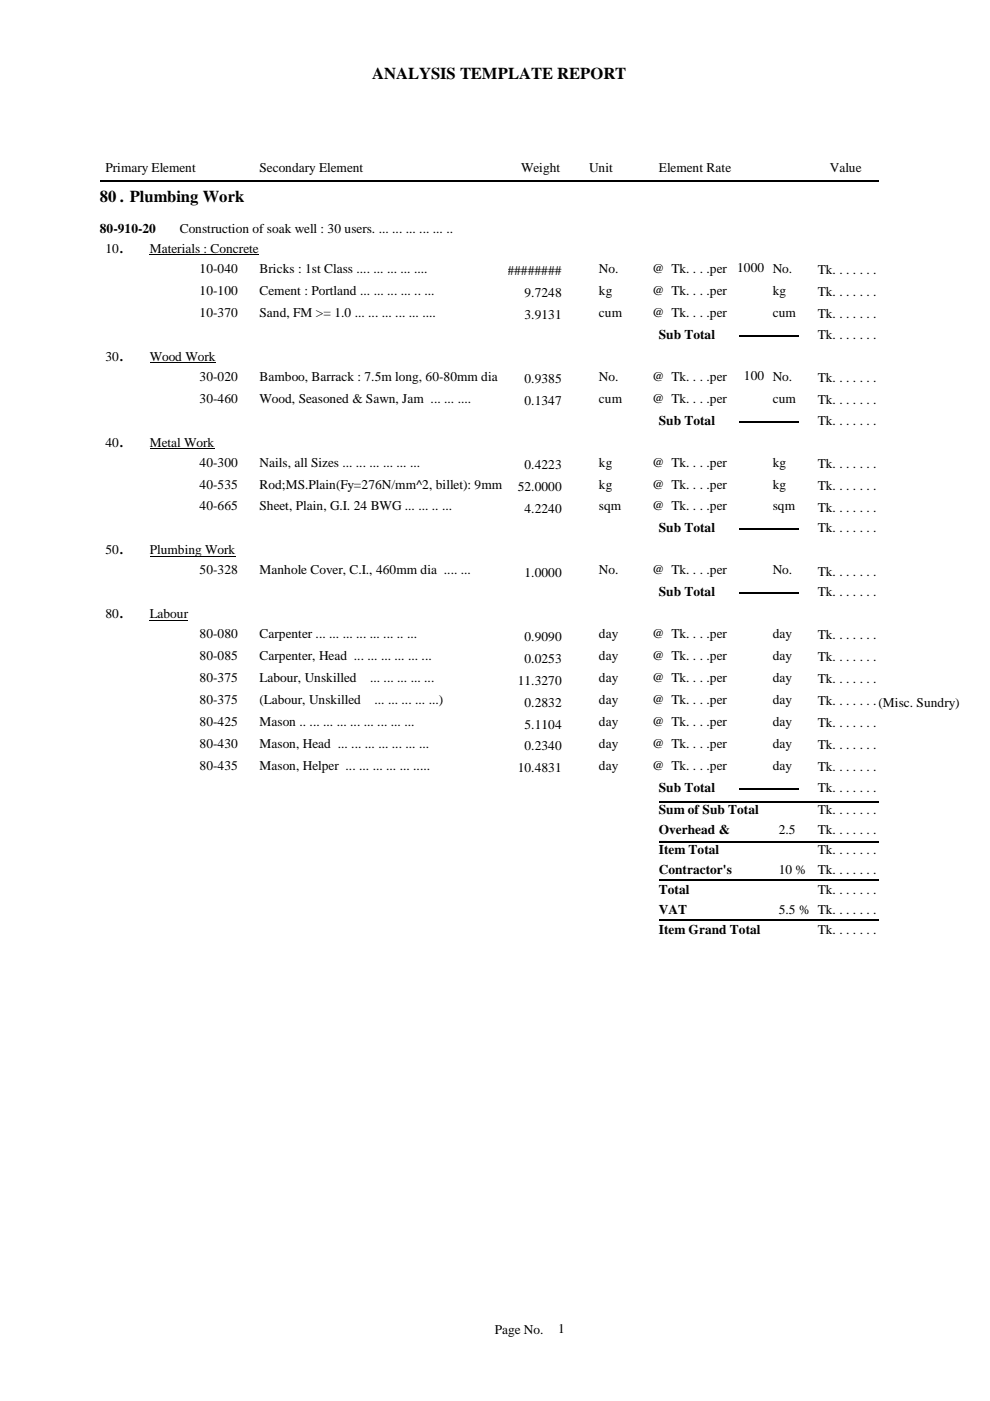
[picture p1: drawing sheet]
<svg xmlns="http://www.w3.org/2000/svg" width="210mm" height="297mm" viewBox="0 0 210 297" stroke-linecap="round" stroke-linejoin="round" font-family="sans-serif">
<defs><g id="words">
<g font-size="3.5">
<text x="78.9" y="16.7">ANALYSIS TEMPLATE REPORT</text>
<text x="21.2" y="42.8">80 . Plumbing Work</text>
</g>
<g font-size="2.8">
<text x="22.4" y="36.6">Primary Element</text>
<text x="55" y="36.6">Secondary Element</text>
<text x="110.5" y="36.6">Weight</text>
<text x="124.9" y="36.6">Unit</text>
<text x="139.7" y="36.6">Element Rate</text>
<text x="175.9" y="36.6">Value</text>
<text x="21.2" y="49.5">80-910-20</text>
<text x="22.4" y="53.6">10.</text>
<text x="31.7" y="53.6">Materials : Concrete</text>
<text x="38.1" y="49.5">Construction of soak well : 30 users. ... ... ... ... ... ..</text>
<text x="42.3" y="57.9">10-040</text>
<text x="55" y="57.9">Bricks : 1st Class .... ... ... ... ....</text>
<text x="61.6" y="58.4">########################################</text>
<text x="127" y="57.9">No.</text>
<text x="138.3" y="57.9">@ Tk. . . .per</text>
<text x="156.3" y="57.7">1000 No.</text>
<text x="173.4" y="58.1">Tk. . . . . . .</text>
<text x="42.3" y="62.5">10-100</text>
<text x="55" y="62.5">Cement : Portland ... ... ... ... .. ...</text>
<text x="111.2" y="63">9.7248</text>
<text x="127" y="62.5">kg</text>
<text x="138.3" y="62.5">@ Tk. . . .per</text>
<text x="163.8" y="62.5">kg</text>
<text x="173.4" y="62.8">Tk. . . . . . .</text>
<text x="42.3" y="67.2">10-370</text>
<text x="55" y="67.2">Sand, FM &gt;= 1.0 ... ... ... ... ... ....</text>
<text x="111.2" y="67.7">3.9131</text>
<text x="127" y="67.2">cum</text>
<text x="138.3" y="67.2">@ Tk. . . .per</text>
<text x="139.7" y="71.8">Sub Total</text>
<text x="163.8" y="67.2">cum</text>
<text x="173.4" y="67.4">Tk. . . . . . .</text>
<text x="173.4" y="71.8">Tk. . . . . . .</text>
<text x="22.4" y="76.5">30.</text>
<text x="31.7" y="76.5">Wood Work</text>
<text x="42.3" y="80.7">30-020</text>
<text x="55" y="80.7">Bamboo, Barrack : 7.5m long, 60-80mm dia</text>
<text x="111.2" y="81.2">0.9385</text>
<text x="127" y="80.7">No.</text>
<text x="138.3" y="80.7">@ Tk. . . .per</text>
<text x="157.7" y="80.6">100 No.</text>
<text x="173.4" y="81">Tk. . . . . . .</text>
<text x="42.3" y="85.4">30-460</text>
<text x="55" y="85.4">Wood, Seasoned &amp; Sawn, Jam ... ... ....</text>
<text x="111.2" y="85.9">0.1347</text>
<text x="127" y="85.4">cum</text>
<text x="138.3" y="85.4">@ Tk. . . .per</text>
<text x="163.8" y="85.4">cum</text>
<text x="173.4" y="85.6">Tk. . . . . . .</text>
<text x="22.4" y="94.7">40.</text>
<text x="31.7" y="94.7">Metal Work</text>
<text x="139.7" y="90">Sub Total</text>
<text x="173.4" y="90">Tk. . . . . . .</text>
<text x="42.3" y="98.9">40-300</text>
<text x="55" y="98.9">Nails, all Sizes ... ... ... ... ... ...</text>
<text x="111.2" y="99.4">0.4223</text>
<text x="127" y="98.9">kg</text>
<text x="138.3" y="98.9">@ Tk. . . .per</text>
<text x="163.8" y="98.9">kg</text>
<text x="173.4" y="99.2">Tk. . . . . . .</text>
<text x="42.3" y="103.6">40-535</text>
<text x="55" y="103.6">Rod;MS.Plain(Fy=276N/mm^2, billet): 9mm</text>
<text x="109.8" y="104.1">52.0000</text>
<text x="127" y="103.6">kg</text>
<text x="138.3" y="103.6">@ Tk. . . .per</text>
<text x="163.8" y="103.6">kg</text>
<text x="173.4" y="103.8">Tk. . . . . . .</text>
<text x="42.3" y="108.2">40-665</text>
<text x="55" y="108.2">Sheet, Plain, G.I. 24 BWG ... ... .. ...</text>
<text x="111.2" y="108.7">4.2240</text>
<text x="127" y="108.2">sqm</text>
<text x="138.3" y="108.2">@ Tk. . . .per</text>
<text x="139.7" y="112.9">Sub Total</text>
<text x="163.8" y="108.2">sqm</text>
<text x="173.4" y="108.5">Tk. . . . . . .</text>
<text x="173.4" y="112.9">Tk. . . . . . .</text>
<text x="22.4" y="117.5">50.</text>
<text x="31.7" y="117.5">Plumbing Work</text>
<text x="42.3" y="121.8">50-328</text>
<text x="55" y="121.8">Manhole Cover, C.I., 460mm dia .... ...</text>
<text x="111.2" y="122.3">1.0000</text>
<text x="127" y="121.8">No.</text>
<text x="138.3" y="121.8">@ Tk. . . .per</text>
<text x="163.8" y="121.8">No.</text>
<text x="173.4" y="122">Tk. . . . . . .</text>
<text x="22.4" y="131.1">80.</text>
<text x="31.7" y="131.1">Labour</text>
<text x="139.7" y="126.4">Sub Total</text>
<text x="173.4" y="126.4">Tk. . . . . . .</text>
<text x="42.3" y="135.3">80-080</text>
<text x="55" y="135.3">Carpenter ... ... ... ... ... ... .. ...</text>
<text x="111.2" y="135.8">0.9090</text>
<text x="127" y="135.3">day</text>
<text x="138.3" y="135.3">@ Tk. . . .per</text>
<text x="163.8" y="135.3">day</text>
<text x="173.4" y="135.6">Tk. . . . . . .</text>
<text x="42.3" y="140">80-085</text>
<text x="55" y="140">Carpenter, Head ... ... ... ... ... ...</text>
<text x="111.2" y="140.5">0.0253</text>
<text x="127" y="140">day</text>
<text x="138.3" y="140">@ Tk. . . .per</text>
<text x="163.8" y="140">day</text>
<text x="173.4" y="140.2">Tk. . . . . . .</text>
<text x="42.3" y="144.6">80-375</text>
<text x="42.3" y="149.3">80-375</text>
<text x="55" y="144.6">Labour, Unskilled</text>
<text x="55" y="149.3">(Labour, Unskilled</text>
<text x="78.5" y="144.6">... ... ... ... ...</text>
<text x="79.4" y="149.3">... ... ... ... ...)</text>
<text x="109.8" y="145.1">11.3270</text>
<text x="111.2" y="149.8">0.2832</text>
<text x="127" y="144.6">day</text>
<text x="127" y="149.3">day</text>
<text x="138.3" y="144.6">@ Tk. . . .per</text>
<text x="138.3" y="149.3">@ Tk. . . .per</text>
<text x="163.8" y="144.6">day</text>
<text x="163.8" y="149.3">day</text>
<text x="173.4" y="144.9">Tk. . . . . . .</text>
<text x="173.4" y="149.5">Tk. . . . . . .(Misc. Sundry)</text>
<text x="42.3" y="154">80-425</text>
<text x="55" y="154">Mason .. ... ... ... ... ... ... ... ...</text>
<text x="111.2" y="154.5">5.1104</text>
<text x="127" y="154">day</text>
<text x="138.3" y="154">@ Tk. . . .per</text>
<text x="163.8" y="154">day</text>
<text x="173.4" y="154.2">Tk. . . . . . .</text>
<text x="42.3" y="158.6">80-430</text>
<text x="55" y="158.6">Mason, Head ... ... ... ... ... ... ...</text>
<text x="111.2" y="159.1">0.2340</text>
<text x="127" y="158.6">day</text>
<text x="138.3" y="158.6">@ Tk. . . .per</text>
<text x="163.8" y="158.6">day</text>
<text x="173.4" y="158.9">Tk. . . . . . .</text>
<text x="42.3" y="163.3">80-435</text>
<text x="55" y="163.3">Mason, Helper ... ... ... ... ... .....</text>
<text x="109.8" y="163.8">10.4831</text>
<text x="127" y="163.3">day</text>
<text x="138.3" y="163.3">@ Tk. . . .per</text>
<text x="139.7" y="167.9">Sub Total</text>
<text x="163.8" y="163.3">day</text>
<text x="173.4" y="163.5">Tk. . . . . . .</text>
<text x="173.4" y="167.9">Tk. . . . . . .</text>
<text x="139.7" y="172.6">Sum of Sub Total</text>
<text x="173.4" y="172.6">Tk. . . . . . .</text>
<text x="139.7" y="176.8">Overhead &amp;</text>
<text x="165.1" y="176.8">2.5</text>
<text x="173.4" y="176.8">Tk. . . . . . .</text>
<text x="139.7" y="180.2">Estt.</text>
<text x="139.7" y="181">Item Total</text>
<text x="139.7" y="185.3">Contractor's</text>
<text x="165.1" y="180.2">%</text>
<text x="165.1" y="185.3">10 %</text>
<text x="173.4" y="185.3">Tk. . . . . . .</text>
<text x="173.4" y="181">Tk. . . . . . .</text>
<text x="139.7" y="188.6">Profit</text>
<text x="139.7" y="189.5">Total</text>
<text x="173.4" y="189.5">Tk. . . . . . .</text>
<text x="139.7" y="193.7">VAT</text>
<text x="139.7" y="198">Item Grand Total</text>
<text x="165.1" y="193.7">5.5 % Tk. . . . . . .</text>
<text x="173.4" y="198">Tk. . . . . . .</text>
<text x="104.9" y="282.7">Page No.</text>
<text x="118.3" y="282.6">1</text>
</g>
</g></defs>
<path d="M21.2 38.3h165.1M156.6 71.2h12.7M156.6 89.4h12.7M156.6 112.3h12.7M156.6 125.8h12.7M139.7 178.5h46.6M139.7 170.1h46.6M156.6 167.3h12.7M139.7 195h46.6M139.7 186.5h46.6" fill="none" stroke="#000" stroke-width=".34"/>
<path d="M31.7 54h23.2M31.7 76.8h14M31.7 95h13.8M31.7 117.9h18.2M31.7 131.5h8.2" fill="none" stroke="#000" stroke-width=".21"/>
<use href="#words"/>
</svg>
